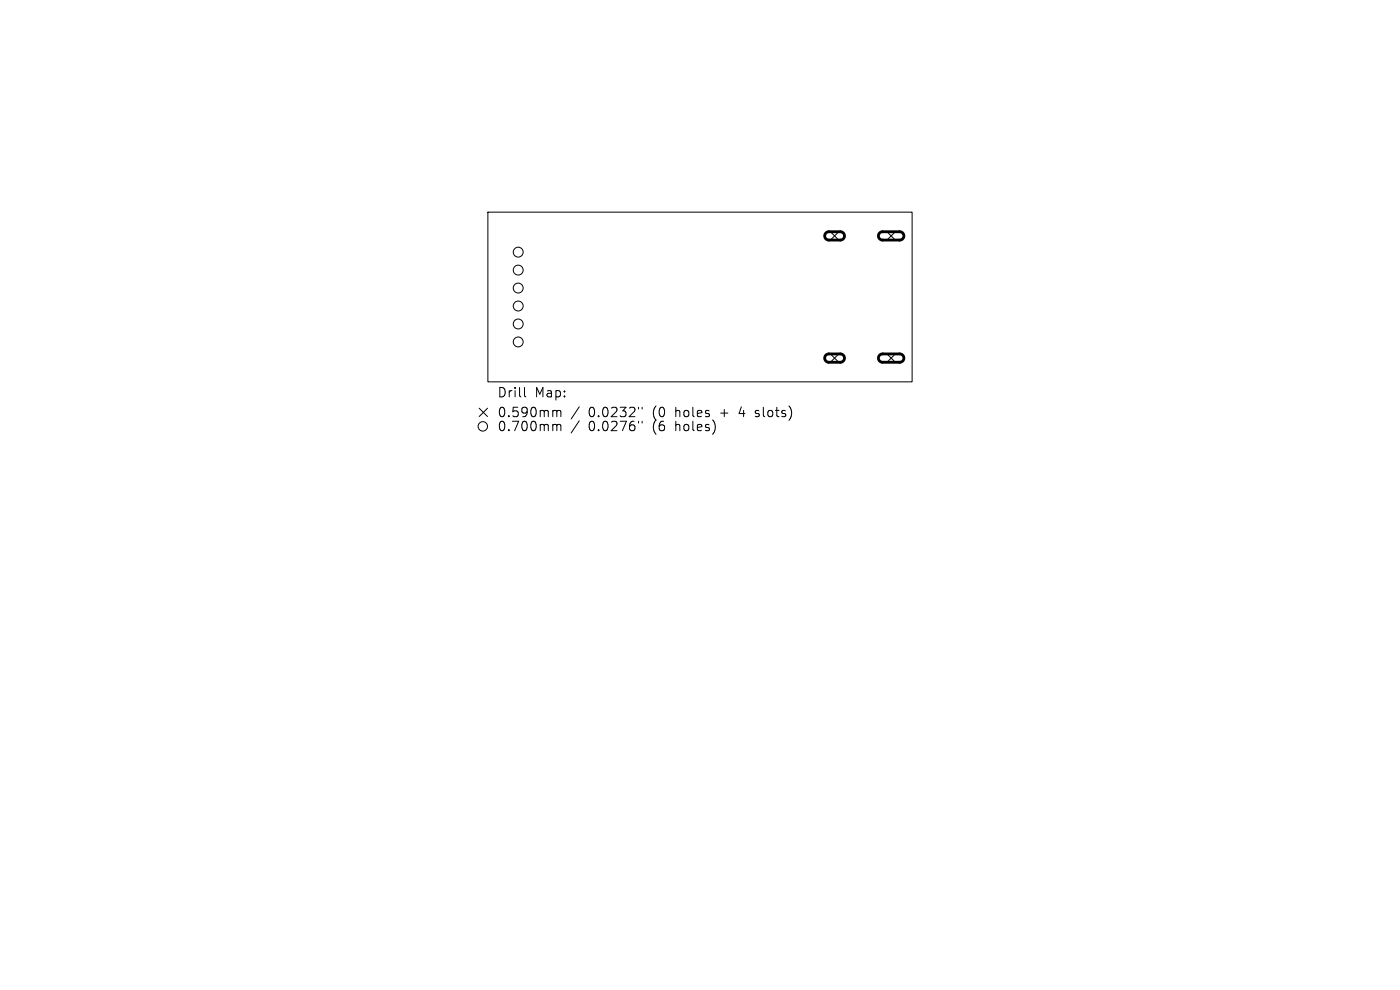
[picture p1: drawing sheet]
<svg xmlns="http://www.w3.org/2000/svg" width="297mm" height="210mm" viewBox="0 0 297 210" stroke-linecap="round" stroke-linejoin="round" font-family="sans-serif">
<defs><g id="words">
<g font-size="2.8">
<text x="105.4" y="84.5">Drill</text>
<text x="105.4" y="88.7">0.590mm</text>
<text x="113.3" y="84.5">Map:</text>
<text x="124.7" y="88.7">0.0232&quot;</text>
<text x="138.3" y="88.7">(0</text>
<text x="143.2" y="88.7">holes</text>
<text x="152.8" y="88.7">+</text>
<text x="156.9" y="88.7">4</text>
<text x="160.4" y="88.7">slots)</text>
<text x="105.4" y="91.7">0.700mm</text>
<text x="124.7" y="91.7">0.0276&quot;</text>
<text x="138.3" y="91.7">(6</text>
<text x="143.2" y="91.7">holes)</text>
</g>
</g></defs>
<g fill="none" stroke="#000" stroke-width=".21">
<path d="M103.5 45h90v36h-90zM176.2 49.2l1.7 1.7M177.9 49.2l-1.7 1.7M188.2 49.2l1.7 1.7M189.9 49.2l-1.7 1.7M176.2 75.1l1.7 1.7M177.9 75.1l-1.7 1.7M188.2 75.1l1.7 1.7M189.9 75.1l-1.7 1.7M101.7 86.6l1.7 1.8M103.4 86.6l-1.7 1.8M111.3 82.2v1.7l.3 .3"/>
<path d="M117.6 87.1l.4 .1 .1 .1M117.6 90h.2l.3 .3M118.1 87.3l.3-.2 .5 .1 .1 1.2M118.1 87.3v1.1M118.1 90.3v1.1M118.1 90.3l.3-.3 .5 .1 .1 1.3M122.9 86.3l-1.7 2.6M122.9 89.3l-1.7 2.5M135.5 86.4v.4M135.5 89.4v.3M136.2 86.4v.4M136.2 89.4v.3"/>
<path d="M151.5 89.5l.2 .9-.2 1.3M167.8 87v1.3"/>
<circle cx="109.9" cy="53.5" r="1.05"/>
<circle cx="109.9" cy="57.3" r="1.05"/>
<circle cx="109.9" cy="72.5" r="1.05"/>
<circle cx="109.9" cy="68.7" r="1.05"/>
<circle cx="109.9" cy="64.9" r="1.05"/>
<circle cx="109.9" cy="61.1" r="1.05"/>
<circle cx="102.4" cy="90.4" r="1"/>
</g>
<path d="M175.2 49.4l.6-.2h2.5a.89 .89 0 0 1 .9 .8 .89 .89 0 0 1-.9 .9h-2.5a.89 .89 0 0 1-.8-.5 .89 .89 0 0 1 .2-1zM186.6 49.4l.6-.2h3.7a.89 .89 0 0 1 .9 .8 .89 .89 0 0 1-.9 .9h-3.7a.89 .89 0 0 1-.8-.5 .89 .89 0 0 1 .2-1zM175.2 75.3l.6-.2h2.5a.89 .89 0 0 1 .9 .9 .89 .89 0 0 1-.9 .8h-2.5a.89 .89 0 0 1-.8-.5 .89 .89 0 0 1 .2-1zM186.6 75.3l.6-.2h3.7a.89 .89 0 0 1 .9 .9 .89 .89 0 0 1-.9 .8h-3.7a.89 .89 0 0 1-.8-.5 .89 .89 0 0 1 .2-1z" fill="none" stroke="#000" stroke-width=".6"/>
<use href="#words"/>
</svg>
